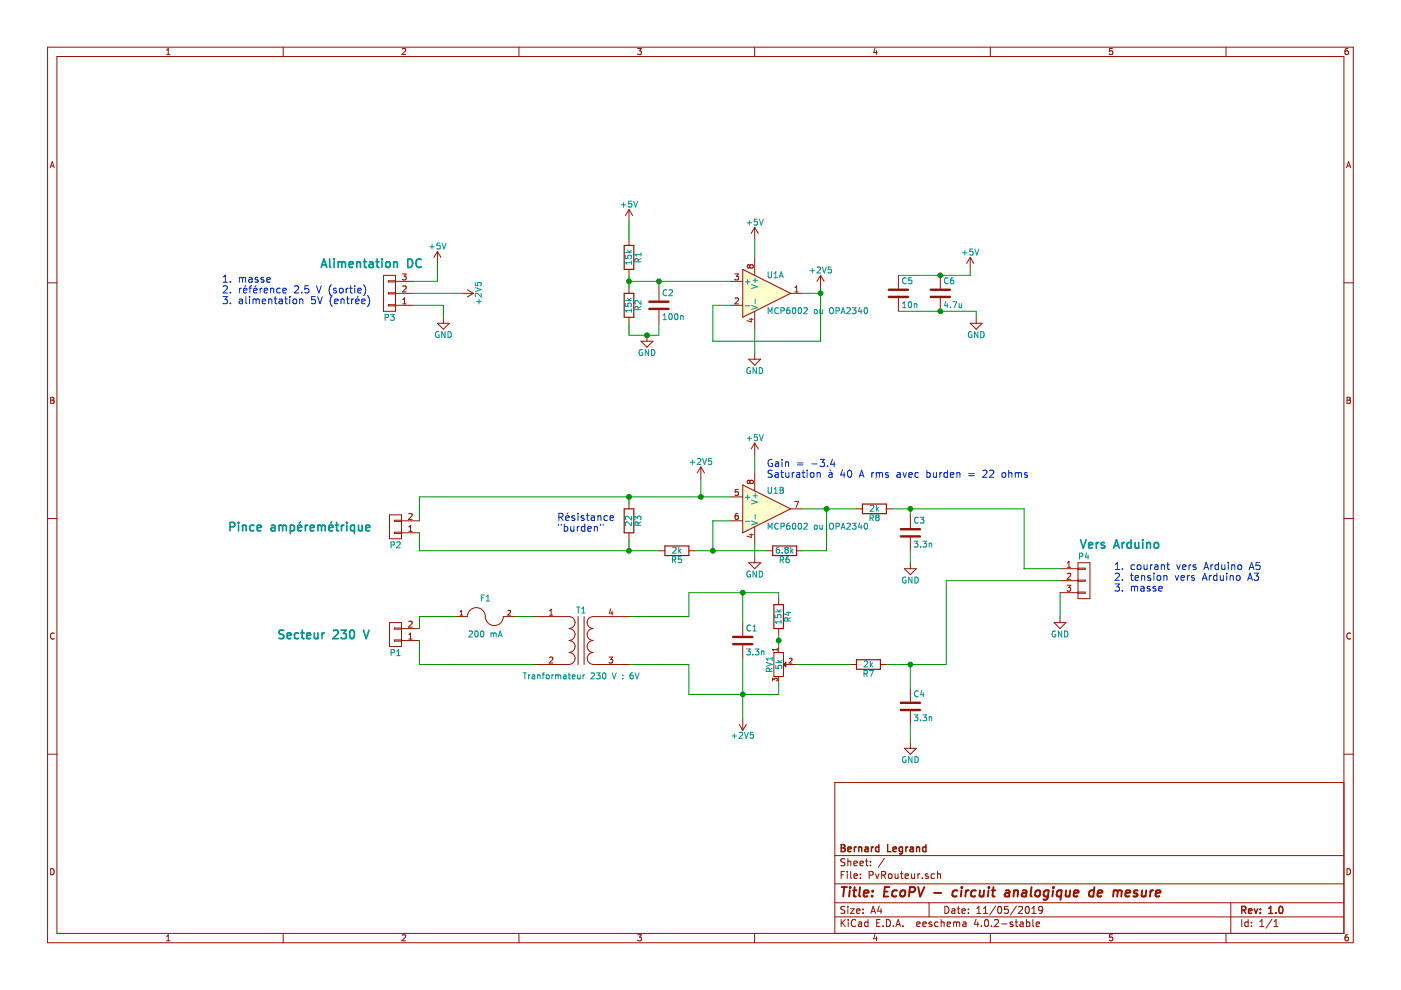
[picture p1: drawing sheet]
<svg xmlns="http://www.w3.org/2000/svg" width="297mm" height="210mm" viewBox="0 0 297 210" stroke-linecap="round" stroke-linejoin="round" font-family="sans-serif">
<path d="M132.3 52h2.1v5.1h-2.1zM132.3 62.2h2.1v5.1h-2.1zM132.3 107.9h2.1v5.1h-2.1zM141 115.8h5.1v2h-5.1zM163.8 115.8h5.1v2h-5.1zM182.9 106.9h5v2h-5zM164.1 128.2h2v5.1h-2zM181.6 139.9h5.1v2h-5.1z" fill="none" stroke="#981200" stroke-width=".25"/>
<g fill="none" stroke="#981200" stroke-width=".21">
<path d="M10.1 10h276.8v189.9h-276.8zM12.1 12h272.8v185.9h-272.8zM35.3 11.6h.8M35.3 10.6l.4-.3v1.3M60 10v2M85.3 10.4l.5-.1 .2 .3-.8 1h.8M110 10v2M135.2 10.3h.8l-.4 .5h.3l.1 .2-.1 .4-.2 .2-.5-.2M160 10v2M185.5 10.2l-.3 .9h.8M185.8 10.7v.9M210 10v2"/>
<path d="M235.9 10.3h-.6l-.1 .6 .6-.1 .1 .5-.2 .3-.5-.2M259.9 10v2M285.8 10.3h-.4l-.2 .3v.7l.2 .3 .4-.2 .1-.4-.1-.2h-.4l-.2 .2M10.6 35.6l.5-1.3 .4 1.3M10.8 35.2h.6M285.5 35.6l.4-1.3 .5 1.3M285.6 35.2h.6M10.1 60h2M81.3 58.4h2.6v7.6h-2.6zM83.9 59.7h3.8M83.9 59.5h-1.6v.3h1.6M85.3 58.1h.8l-.4 .5 .4 .1v.5l-.2 .2-.6-.2"/>
<path d="M92.7 53.3l-.7 1.3M92.7 53.3v2.5M92.7 53.3l.8 1.3M133.4 44.4v2.6M133.4 50.8v1.2M133.4 57.1v1.3M133.4 44.4l-.8 1.3M133.4 44.4l.7 1.3M154.9 59.7h2.6M155.8 58.1h.8l-.5 .5 .4 .1v.5l-.2 .2-.5-.2M157.5 57.1l10.1 5.1-10.1 5.1zM159 56.4l-.3-.3-.3 .3 .1 .4h.2l.3-.2"/>
<path d="M159 56.4l.2-.3 .4 .1 .1 .2v.2l-.2 .2h-.4l-.1-.2M159 56.4v.2M160 48.2l-.7 1.3M160 48.2v2.6M160 54.6v3.8M160 48.2l.8 1.3M174 58.4l-.8 1.3M174 58.4v2.5M174 58.4l.7 1.3M190.5 58.4v2.8M199.4 58.4v2.8M205.7 54.6l-.8 1.2"/>
<path d="M205.7 54.6v2.5M205.7 54.6l.8 1.2M284.9 60h2M83.9 62.2h3.8M83.9 64.7h3.8M83.9 62.1h-1.6v.2h1.6M83.9 64.6h-1.6v.3h1.6M85.4 60.7l.5-.1 .2 .4-.8 .9h.8M85.4 64.4h.7M85.4 63.5l.4-.3v1.2M92.7 68.5h2.6l-1.3 1.3zM94 67.3v1.2"/>
<path d="M97.8 62.2h2.6M99.1 61.4l1.3 .8M100.4 62.2l-1.3 .8M133.4 60.9v1.3M133.4 67.3v1.2M135.9 72.3h2.5l-1.2 1.3zM137.2 71.1v1.2M139.7 60.9v2.8M139.7 65.7v2.8M154.9 64.7h2.6M155.9 63.3l.4-.1 .3 .3-.8 .9h.8M158.7 76.2h2.6l-1.3 1.2z"/>
<path d="M158.8 67.7h.9M159.3 67.5v.8l-.9-.3M160 66v3.8M160 74.9v1.3M167.6 62.2h2.6M168.5 61.9h.8M168.5 61l.4-.4v1.3M190.5 63.2v2.8M199.4 63.2v2.8M205.7 68.5h2.5l-1.2 1.3zM207 67.3v1.2M10.7 84.2h.5l.2 .3-.2 .3 .3 .3-.2 .4h-.6z"/>
<path d="M10.7 84.8h.5M148.6 99l-.8 1.3M148.6 99v2.5M148.6 99l.8 1.3M160 93.9v2.6M160 93.9l-.7 1.3M160 93.9l.8 1.3M285.6 84.2h.4l.3 .3-.3 .3 .3 .3-.2 .4h-.5zM285.6 84.8h.4M10.1 109.9h2M82.6 109.2h2.5v5h-2.5zM85.1 110.4h3.8"/>
<path d="M85.1 110.3h-1.5v.3h1.5M85.1 112.8h-1.5v.3h1.5M85.1 113h3.8M86.7 109l.5-.1 .2 .3-.8 .9h.8M86.7 112.7h.7M86.7 111.7l.3-.3v1.3M133.4 106.6v1.3M133.4 113v1.2M139.7 116.8h1.3M146.1 116.8h1.2M154.9 105.4h2.6M154.9 110.4h2.6"/>
<path d="M156.4 108.9h-.3l-.2 .3v.7l.2 .2 .4-.1-.1-.6-.3-.1-.2 .3M156.5 103.8h-.6v.6h.6v.5l-.2 .1-.4-.1M157.5 102.8l10.1 5.1-10.1 5.1zM158.7 119.3h2.6l-1.3 1.3zM158.8 113.4h.9M159 102.1l-.3-.3-.3 .3 .1 .4h.2l.3-.2M159 102.1v.2M159 102.1l.2-.3 .4 .1 .1 .2v.2l-.2 .2h-.4l-.1-.2M159.3 113.2v.8l-.9-.3M160 100.3v3.8M160 111.7v3.8M160 118v1.3"/>
<path d="M162.6 116.8h1.2M167.6 107.9h2.6M168.5 106.3h.8l-.5 1.3M168.9 116.8h1.3M181.6 107.9h1.3M187.9 107.9h1.3M193 109.2v2.8M193 114v2.8M193 119.3v1.3M226.3 119.4l.4-.4v1.3M228.6 119.3h2.5v7.6h-2.5zM284.9 109.9h2"/>
<path d="M11.5 134.3a.58 .58 0 0 0-.8 .5 .58 .58 0 0 0 .8 .6M82.6 132h2.5v5.1h-2.5zM85.1 133.1h-1.5v.3h1.5M85.1 135.7h-1.5v.2h1.5M85.1 135.8h3.8M85.1 133.3h3.8M86.7 131.8l.5-.1 .2 .4-.8 .9h.8M86.7 134.6l.3-.4v1.3M86.7 135.5h.7M96.6 130.7h2.5a1.9 1.9 0 0 1 1.9-1.9 1.9 1.9 0 0 1 1.9 1.9 1.9 1.9 0 0 0 1.9 1.9 1.9 1.9 0 0 0 1.9-1.9h2.5M97.5 130.4h.6M97.5 129.7l.3-.3v1"/>
<path d="M107.7 129.5l.4-.1 .2 .3-.7 .7h.7M113.1 130.7h7.6a1.27 1.27 0 0 1 1.2 1.3 1.27 1.27 0 0 1-1.2 1.3 1.27 1.27 0 0 1 1.2 1.2 1.27 1.27 0 0 1-1.2 1.3 1.27 1.27 0 0 1 1.2 1.3 1.27 1.27 0 0 1-1.2 1.3 1.26 1.26 0 0 1 1.2 1.2 1.26 1.26 0 0 1-1.2 1.3h-7.6M116.5 139.4l.5-.1 .2 .4-.8 .9h.8M116.5 130.4h.7M116.5 129.5l.4-.3v1.2M122.6 130.7v10.2M123.8 130.7v10.2M124.5 134.5a1.28 1.28 0 0 0 1.2 1.3 1.27 1.27 0 0 0-1.2 1.3M124.5 137.1a1.24 1.24 0 0 0 1.2 1.2M124.5 132a1.28 1.28 0 0 0 1.2 1.3 1.27 1.27 0 0 0-1.2 1.2M125.8 138.4a1.26 1.26 0 0 0-1.3 1.2 1.26 1.26 0 0 0 1.3 1.3M129.1 139.3h.8l-.4 .5 .4 .1v.6l-.2 .1-.6-.1"/>
<path d="M129.5 129.1l-.3 .9h.8M129.8 129.6v.8M133.4 130.7h-7.7a1.27 1.27 0 0 0-1.2 1.3M157.5 132v2.8M157.5 136.8v2.8M164.1 138.4h2v5h-2zM164.8 137.4v.6M164.8 137.7h-1l.3 .3M165.1 126.9v1.3M165.1 133.3v1.2M165.1 137.1v1.3M167.4 139.7l.3-.1 .2 .3-.6 .7h.6"/>
<path d="M191.7 120.6h2.6l-1.3 1.3zM223.5 132h2.5l-1.3 1.3zM224.7 120.6h3.9M224.7 123.1h3.9M224.7 125.7h3.9M224.7 130.7v1.3M226.2 124.1h.8l-.4 .5 .4 .1v.5l-.2 .2-.6-.2M226.3 120.3h.7M226.3 121.6l.5-.1 .2 .4-.8 .9h.8M228.6 125.5h1.5v.3h-1.5M228.6 120.5h1.5v.2h-1.5M228.6 123h1.5v.2h-1.5"/>
<path d="M286.3 134.3a.58 .58 0 0 0-.8 .5 .58 .58 0 0 0 .8 .6M10.1 159.9h2M125.7 140.9h7.7M156.7 153.6l.8 1.3M157.5 152.3v2.6M158.2 153.6l-.7 1.3M163.8 144.4v-.6l.4 .3 .1-.3h.4v.6M165.1 143.4v1.3M166.4 140.9h2.5M180.3 140.9h1.3M186.7 140.9h1.2M191.7 158.7h2.6l-1.3 1.2z"/>
<path d="M193 146v2.8M193 150.8v2.8M193 157.4v1.3M284.9 159.9h2M284.9 165.9h-107.9v32M10.7 184.2a.65 .65 0 0 1 .8 .6 .65 .65 0 0 1-.8 .7zM35.3 198.5l.4-.3v1.3M35.3 199.5h.8M60 197.9v2M85.3 198.3l.5-.1 .2 .3-.8 1h.8M110 197.9v2M135.2 198.2h.8l-.4 .5h.3l.1 .2-.1 .5-.2 .1-.5-.1"/>
<path d="M160 197.9v2M177 194.4h107.9M177 191.4h107.9M177 187.4h107.9M177 181.4h107.9M178.3 185.5h.6M178.3 195v1.5M178.5 195.6l.7 .9M179.1 184.8h-.8v1.5M179.1 192.2h-.6l-.2 .2v.4l.8 .3v.4l-.2 .2-.6-.1M179.1 182.1h-.6l-.2 .2v.3l.8 .4v.4l-.2 .2-.6-.1M179.2 195l-.9 .8"/>
<path d="M179.6 184.8v.1M179.6 185.3v1M179.8 182.1v1.5M179.8 192.2v.1M179.8 192.7v1M179.8 182.7l.2-.1h.3l.1 1M179.8 195v.1M179.8 195.5v1M180.3 192.7h.8l-.8 1h.8M180.3 184.8v1.3l.3 .2M181 183.1l.7-.2v-.3h-.4l-.3 .2 .1 .7h.6M181.1 185.8l.7-.2-.1-.3h-.4l-.2 .2v.7h.6"/>
<path d="M181.4 195.1a.71 .71 0 0 0-1 .5 .71 .71 0 0 0 .7 .9l.3-.2M181.6 193.2l.7-.2v-.2l-.5-.1-.2 .2 .1 .7h.6M182 195.5h.6l.1 1M182.3 183.1l.7-.2v-.3h-.4l-.3 .2 .1 .7h.6M182.4 186.1v.2M182.4 185.3v.2M182.7 195.8l-.7 .3 .2 .4 .5-.1M183 193.5v.2M183 192.8v.1M183.5 182.6h.6M183.7 182.1v1.3l.4 .2M184 195.5h-.4l-.3 .2 .1 .6 .2 .2 .4-.1"/>
<path d="M184 195v1.5M184.3 185.5h.7l.1-.2v-.4l-.2-.1h-.6v1.5M184.6 183.4v.2M184.6 182.6v.2M184.6 193.7l.5-1.5 .5 1.5M184.8 193.2h.7M185.5 198.1l-.3 .9h.8M185.6 185.3l.4 1 .4-1M185.8 198.6v.9M185.9 195.7h.5M186.4 192.1l-.3 1.1h.9M186.6 195h-.7v1.5h.7"/>
<path d="M186.8 192.7v1M186.9 185.5h.7l.2-.2-.1-.4-.2-.1h-.6v1.5M187.2 196.3v.2M187.3 185.5l.5 .8M187.5 182l-1.3 1.9M187.9 195a.76 .76 0 0 1 .9 .7 .76 .76 0 0 1-.9 .8zM188.4 185.4l.2-.1 .5 .1v.6l-.1 .2-.4 .1-.2-.2zM189.4 196.3v.2M189.8 185.3v.9l.4 .1 .2-.2M189.9 196.5l.5-1.5 .5 1.5M190.1 196h.7M190.4 185.3v1"/>
<path d="M190.9 185.3h.6M191.1 184.8v1.3l.4 .2M191.4 196.3v.2M191.9 185.8l.7-.2v-.3h-.5l-.2 .2 .1 .7h.6M193.3 185.3v.9l.4 .1 .2-.2M193.9 185.3v1M194.4 196l.7-.2-.1-.3h-.4l-.2 .2v.7h.6M194.6 185.3v1M195 185.3l-.4 .2M195.6 186.1v.2M195.7 196l.7-.2-.1-.3h-.4l-.2 .2v.7h.6M196.8 185.3h-.4l-.2 .2 .1 .2 .5 .1v.4h-.6"/>
<path d="M197 191.4v3M197.5 195.5h-.3l-.2 .2v.2l.5 .1v.4h-.5M198.1 185.3h-.4l-.3 .2 .1 .6 .2 .2 .4-.1M198.8 185.4l.2-.1h.4v1M198.8 184.8v1.5M198.9 195.5h-.5l-.2 .2v.6l.2 .2 .5-.1M199.5 195.6l.2-.1h.4l.1 1M199.5 195v1.5M200.3 192.2a.76 .76 0 0 1 .9 .7 .76 .76 0 0 1-.9 .8zM200.8 196l.7-.2v-.3h-.5l-.2 .2 .1 .7h.6M201.8 192.8h.6l.1 .9M202.2 195.6l.4-.1 .2 .2"/>
<path d="M202.2 195.5v1M202.5 193l-.8 .3 .3 .4 .5-.1M202.8 195.7l.2-.2h.4l.1 1M202.8 195.7v.8M203 192.7h.5M203.2 192.2v1.3l.3 .2M204 193.2l.7-.2-.1-.2-.4-.1-.2 .2v.7h.6M204.2 195.5h.6v1M204.8 195.8l-.7 .3 .2 .4 .5-.1M205.3 193.5v.2M205.3 192.8v.1M207 194.9l-.4 1.1h.9"/>
<path d="M207.1 193.7h.9M207.1 192.6l.4-.4v1.5M207.3 195.5v1M208.1 196.3v.2M208.5 193.7h.9M208.5 192.6l.5-.4v1.5M208.9 195.1l.2-.1a.8 .8 0 0 1 .5 .7 .8 .8 0 0 1-.5 .8l-.4-.6zM210 197.9v2M210.2 196.3v.2M210.9 195.1l.5-.1 .3 .4-.9 1.1h.9M211.1 192.1l-1.3 1.9M211.7 192.3l.2-.1a.8 .8 0 0 1 .5 .7 .8 .8 0 0 1-.5 .8l-.4-.6z"/>
<path d="M212.4 195.9h1.1M213.7 192.2h-.7l-.1 .7 .8-.1 .1 .2-.1 .5-.2 .2-.6-.2M214.7 195.5h-.3l-.3 .2 .1 .2 .5 .1v.4h-.6M215.2 195.5h.6M215.4 195v1.3l.4 .2M215.5 192.1l-1.3 1.9M215.9 192.3l.6-.1 .3 .4-.9 1.1h.9M216.3 195.5h.6v1M216.9 195.8l-.7 .3 .2 .4 .5-.1M217.5 192.3l.2-.1a.8 .8 0 0 1 .5 .7 .8 .8 0 0 1-.5 .8l-.3-.6zM217.6 195.5h.5l.3 .2-.2 .7h-.6M217.6 195v1.5"/>
<path d="M218.8 193.7h.8M218.8 192.6l.4-.4v1.5M219 195v1.3l.2 .2M219.7 196l.7-.2v-.3h-.5l-.2 .2 .1 .7h.6M221.1 192.8l-.3 .3h-.3l-.3-.3v-.4l.3-.2h.3l.3 .2a1.01 1.01 0 0 1-.5 1.3h-.2M235.9 198.2h-.6l-.1 .6 .6-.1 .1 .5-.2 .3-.5-.1M259.9 197.9v2M260.9 191.4v6.5M263.3 195v1.5M264.6 195.5h-.4l-.3 .2 .1 .6 .2 .2 .4-.1M264.6 195v1.5M265.3 196.3v.2"/>
<path d="M265.3 195.5v.2M267.1 196.5h.9M267.1 195.4l.4-.4v1.5M269.7 194.9l-1.3 1.9M270.1 196.5h.9M270.1 195.4l.4-.4v1.5M285.6 184.2a.65 .65 0 0 1 .7 .6 .65 .65 0 0 1-.7 .7zM285.8 198.2h-.4l-.2 .3v.7l.2 .3 .4-.1 .1-.5-.1-.2h-.4l-.2 .2"/>
</g>
<g fill="none" stroke="#009596" stroke-width=".21">
<path d="M91.1 52.3h1M91.6 51.8v1M93.3 51.5h-.6l-.1 .6h.7v.6l-.2 .1-.5-.1M93.7 51.5l.4 1.3 .5-1.3M100.8 59.9v.6l.5 .1v-.7h.6l.1 .2-.1 .5M131.7 43.4h1M132.2 43v.9M132.6 54.2v.6h.6v-.6h.5l.2 .2-.2 .4M132.6 53.6h1.3M133 53.1l.5 .5M133.9 55.3v.8M133.9 55.7h-1.3l.4 .4"/>
<path d="M133.9 53.1l-.5 .3M133.9 42.6h-.6v.6h.6v.6l-.2 .1-.4-.1M134.3 42.6l.5 1.3 .4-1.3M135.3 55.5l-.1-.6h-.5l-.1 .6h1.3M135.9 54.8l-.6 .4M135.9 53.6v.7M135.9 53.9h-1.3l.4 .4M158 59.8h1M158.4 47.2h1M158.5 59.3v.9M158.9 46.8v.9M159.6 59.4h1"/>
<path d="M160.1 58.9v1M160.6 46.5h-.6l-.1 .5h.7v.6l-.2 .1-.5-.1M161 46.5l.4 1.2 .4-1.2M162.9 57.6v1l.2 .3h.2l.3-.3v-1M164.1 58l.4-.4v1.3M164.1 58.9h.7M165.2 58.9l.4-1.3 .5 1.3M165.3 58.5h.6M171.7 57.4h1M172.2 56.9v1M173.3 56.7l.4-.1 .3 .4-.8 .9h.8M174.4 56.6l.4 1.3 .4-1.3"/>
<path d="M176.2 56.6h-.6v.6h.6v.6l-.1 .1-.5-.1M192.1 59a.56 .56 0 0 0-.7 .5 .56 .56 0 0 0 .7 .5M193.3 58.9h-.6l-.1 .6h.7v.5l-.2 .2-.5-.2M201 59a.56 .56 0 0 0-.8 .5 .56 .56 0 0 0 .8 .5M202.1 58.9h-.4l-.1 .3-.1 .7 .2 .3 .5-.2-.1-.6h-.4l-.2 .2M204.1 53.6h.9M204.6 53.1v1M206.3 52.8h-.6l-.1 .6h.7v.5l-.2 .2-.5-.2M206.7 52.8l.4 1.3 .4-1.3M81.6 67.3l.7-.1v-.4l-.7-.1v1.2M82.8 66.7h.8l-.5 .4 .4 .1v.6l-.2 .1-.5-.1M93 70.4a.59 .59 0 0 0-.7 .5 .59 .59 0 0 0 .7 .6l.1-.5h-.2"/>
<path d="M94.4 70.3v1.3l-.7-1.3v1.3M95 70.3a.64 .64 0 0 1 .7 .7 .64 .64 0 0 1-.7 .6zM100.8 61l1.2 .4-1.2 .4M101.1 63.9h.9M101.6 63.5v.9M102 62.2v.8l-.9-.8-.3 .2 .1 .5M132.6 64.3v.6l.6 .1v-.7h.5l.2 .2-.2 .5M132.6 63.7h1.3M133 63.2l.5 .5M133.9 65.5v.7M133.9 65.9h-1.3l.4 .3M133.9 63.2l-.5 .4"/>
<path d="M135.3 65.7l-.1-.6-.5-.1-.1 .7h1.3M135.9 63.7v.8l-.9-.8-.4 .3 .1 .5M135.9 65l-.6 .4M136.2 74.2a.59 .59 0 0 0-.7 .5 .59 .59 0 0 0 .7 .6l.1-.5h-.3M137.5 74.1v1.3l-.7-1.3v1.3M138.1 74.1a.64 .64 0 0 1 .8 .7 .64 .64 0 0 1-.8 .6zM140.6 67.8h.7M140.6 66.9l.3-.4v1.3M141.4 61.5a.56 .56 0 0 0-.8 .6 .56 .56 0 0 0 .8 .5M141.9 61.5l.4-.1 .3 .4-.8 .9h.8M141.9 66.6l.2-.1a.67 .67 0 0 1 .4 .6 .67 .67 0 0 1-.4 .7l-.3-.5zM143.1 66.6l.2-.1a.67 .67 0 0 1 .5 .6 .67 .67 0 0 1-.5 .7l-.3-.5z"/>
<path d="M144.3 66.9v.9M144.3 67l.2-.1 .3 .1v.8M158 64.8h1M159 78a.59 .59 0 0 0-.7 .6 .59 .59 0 0 0 .7 .5l.1-.5h-.2M159.3 64.8l1.3 .4-1.3 .4M159.3 60.3l1.3 .5-1.3 .4M160.1 63.4v1M160.4 77.9v1.3l-.7-1.3v1.3M161 77.9a.64 .64 0 0 1 .7 .7 .64 .64 0 0 1-.7 .6zM162.9 66.5v-1.3l.4 .9 .4-.9v1.3M165 65.3a.56 .56 0 0 0-.8 .6 .56 .56 0 0 0 .8 .5M165.6 65.9l.6-.1v-.5l-.6-.1v1.3"/>
<path d="M167.4 65.2l-.4 .1-.2 .2v.8l.2 .2 .5-.1-.1-.6-.4-.1-.2 .3M168.1 65.3l.2-.1a.67 .67 0 0 1 .4 .7 .67 .67 0 0 1-.4 .6l-.3-.5zM169.3 65.3l.2-.1a.67 .67 0 0 1 .5 .7 .67 .67 0 0 1-.5 .6l-.3-.5zM170.4 65.3l.5-.1 .3 .4-.8 .9h.8M172.7 65.7l.3-.1 .3 .3v.4l-.3 .2-.4-.2zM173.8 65.6l.1 .8 .3 .1 .2-.1M174.4 65.6v.9M175.9 65.4l.3-.2 .3 .1 .2 .8a.42 .42 0 0 1-.2 .4 .42 .42 0 0 1-.4-.1l-.2-.3zM177.3 65.9l.6-.1v-.5l-.6-.1v1.3M178.3 66.5l.4-1.3 .5 1.3M178.5 66.1h.6M179.6 65.3l.4-.1 .3 .4-.8 .9h.8"/>
<path d="M180.7 65.2h.8l-.4 .5 .3 .1v.6l-.1 .1-.6-.1M182.3 65.2l-.3 .9h.8M182.6 65.6v.9M183.3 65.3l.2-.1a.67 .67 0 0 1 .4 .7 .67 .67 0 0 1-.4 .6l-.3-.5zM191.4 65.2h.7M191.4 64.3l.3-.3v1.2M192.7 64.1l.2-.1a.67 .67 0 0 1 .4 .6 .67 .67 0 0 1-.4 .6l-.3-.4zM193.9 64.4v.8M193.9 64.5l.1-.1 .3 .1 .1 .7M200.5 63.9l-.2 .9h.7M200.8 64.4v.8M201.5 65.1v.1"/>
<path d="M202 64h.8l-.5 1.2M203.3 64.4l.1 .8h.3l.2-.1M203.9 64.4v.8M206 70.4a.59 .59 0 0 0-.7 .5 .59 .59 0 0 0 .7 .6l.1-.5h-.3M207.3 70.3v1.3l-.7-1.3v1.3M207.9 70.3a.64 .64 0 0 1 .8 .7 .64 .64 0 0 1-.8 .6zM146.4 98h.9M146.8 97.5v1M147.9 97.3l.5-.1 .2 .4-.8 .9h.8M149 97.2l.4 1.3 .4-1.3M150.9 97.2h-.7v.6h.7v.6l-.2 .1-.5-.1M158.4 92.9h1"/>
<path d="M158.9 92.5v.9M160.6 92.1h-.6l-.1 .6h.7v.6l-.2 .1-.5-.1M161 92.1l.4 1.3 .4-1.3M82.9 115.6l.6-.1 .1-.5-.7-.1v1.3M84.1 115l.5-.1 .2 .4-.7 .9h.7M133.9 109.5v.7l-.9-.7-.4 .2 .1 .5M133.9 110.7v.8l-.9-.8-.4 .2 .1 .5M134.6 110.2v-.8l.5 .5 .1-.4h.6l.1 .2-.1 .5M135.3 111.4l-.1-.6-.5-.1-.1 .7h1.3M135.9 110.7l-.6 .4M142.6 118.7l.6-.1v-.5l-.6-.1v1.3M142.7 116.1l.4-.1 .3 .4-.8 .9h.8"/>
<path d="M142.9 118.7l.4 .6M143.9 116v1.3M144 116.8l.4 .5M144.4 116.4l-.5 .5M144.5 118h-.7v.6h.7v.6l-.2 .1-.5-.1M158 105.5h1M158 110.5h1M158.5 105v.9M159.3 110.5l1.3 .4-1.3 .4M159.3 106l1.3 .5-1.3 .4M159.6 105.1h1M160.1 104.6v1"/>
<path d="M160.1 109.1v.9M162.9 103.3v1l.2 .3h.2l.3-.3v-1M162.9 112.2v-1.3l.4 .9 .4-.9v1.3M164.1 103.7l.4-.4v1.3M164.1 104.6h.7M165 111a.56 .56 0 0 0-.8 .6 .56 .56 0 0 0 .8 .5M165.2 116l-.4 .1-.2 .2v.7l.2 .3 .4-.1v-.7h-.4l-.2 .2M165.4 103.3h.4l.3 .2-.3 .4 .3 .1v.3l-.2 .3h-.5zM165.4 103.9h.4M165.4 118.7l.6-.1 .1-.5-.7-.1v1.3M165.6 111.6l.6-.1v-.5l-.6-.1v1.3M165.7 118.7l.4 .6"/>
<path d="M165.9 117.2v.1M166.6 116.5l-.2-.2 .2-.3 .5 .1v.2l-.2 .2M166.6 116.5l-.2 .3 .1 .4 .1 .1h.3l.2-.3v-.3l-.2-.2M166.6 116.5h.3M167.2 118l-.3 .1-.2 .2-.1 .8 .3 .2 .4-.1-.1-.6-.3-.1-.3 .3M167.4 110.9l-.4 .1-.2 .2v.8l.2 .2 .5-.1-.1-.6-.4-.1-.2 .2M167.7 116v1.3M167.8 116.8l.4 .5M168.1 111l.2-.1a.67 .67 0 0 1 .4 .7 .67 .67 0 0 1-.4 .6l-.3-.5zM168.2 116.4l-.5 .5M169.3 111l.2-.1a.67 .67 0 0 1 .5 .7 .67 .67 0 0 1-.5 .6l-.3-.5zM170.4 111l.5-.1 .3 .4-.8 .9h.8"/>
<path d="M172.7 111.5l.3-.2 .3 .3v.4l-.3 .2-.3-.1zM173.8 111.3l.1 .8 .3 .1 .2-.1M174.4 111.3v.9M175.9 111.1l.3-.2 .3 .1 .2 .8a.42 .42 0 0 1-.2 .4 .42 .42 0 0 1-.4-.1l-.2-.3zM177.3 111.6l.6-.1v-.5l-.6-.1v1.3M178.3 112.2l.4-1.3 .5 1.3M178.5 111.8h.6M179.6 111l.4-.1 .3 .4-.8 .9h.8M180.7 110.9h.8l-.4 .5 .3 .1v.6l-.1 .1-.6-.1M182.3 110.9l-.3 .9h.8M182.6 111.3v.9M183.3 111l.2-.1a.67 .67 0 0 1 .4 .7 .67 .67 0 0 1-.4 .6l-.3-.5z"/>
<path d="M184.5 109.8l.6-.1v-.4l-.6-.1v1.2M184.5 107.2l.5-.1 .2 .4-.7 .9h.7M184.8 109.8l.4 .6M185.8 107.1v1.3M185.9 109.7l-.2 .2v.4l.2 .1h.3l.2-.2-.1-.4-.1-.1M185.9 109.7l-.2-.2 .2-.3 .4 .1 .1 .2-.2 .2M185.9 109.7h.3M185.9 107.9l.4 .5M186.3 107.5l-.5 .5M193.8 114.7h.8l-.4 .5 .4 .1v.6l-.2 .1-.6-.1M194.7 109.8a.56 .56 0 0 0-.8 .5 .56 .56 0 0 0 .8 .5M195.1 109.7h.8l-.4 .4 .3 .1v.6l-.1 .1-.6-.1"/>
<path d="M195.2 115.9v.1M195.7 114.7h.7l-.4 .5 .4 .1v.6l-.2 .1-.5-.1M197 115.1v.9M197 115.3l.2-.2 .3 .1v.8M228.9 117.9h.6v-.5l-.6-.1v1.3M230.4 117.2l-.3 .9h.8M230.7 117.7v.9M82.9 138.4l.6-.1 .1-.5-.7-.1v1.3M84.1 139h.7M84.1 138.1l.4-.4v1.3M99.4 133.9l.5-.1 .3 .3-.8 1h.8M100.8 133.9l.1-.1a.67 .67 0 0 1 .5 .6 .67 .67 0 0 1-.5 .7l-.2-.5z"/>
<path d="M102 133.9l.2-.1a.67 .67 0 0 1 .4 .6 .67 .67 0 0 1-.4 .7l-.3-.5zM102.1 126.8h.4M102.7 126.2h-.6v1.2M103.1 127.4h.7M103.1 126.5l.4-.3v1.2M104.1 134.3l.4-.1 .1 .2M104.1 134.2v.9M104.6 134.4l.2-.2 .3 .1 .1 .8M104.6 134.4v.7M105.6 135.1l.4-1.3 .5 1.3M105.8 134.7h.5M122.2 128.7h.8"/>
<path d="M122.6 128.7v1.3M123.3 130h.7M123.3 129.1l.4-.4v1.3M158.3 137.6h.8l-.5 .5 .4 .1v.5l-.2 .2-.5-.2M159 121.1a.59 .59 0 0 0-.7 .6 .59 .59 0 0 0 .7 .6l.1-.5h-.2M159.1 132.6a.56 .56 0 0 0-.7 .5 .56 .56 0 0 0 .7 .6M159.6 138.7v.2M159.6 133.8h.7M159.6 132.9l.4-.4v1.3M160.1 137.6h.8l-.4 .5 .4 .1v.5l-.2 .2-.6-.2M160.4 121.1v1.3l-.7-1.3v1.3M161 121.1a.64 .64 0 0 1 .7 .6 .64 .64 0 0 1-.7 .7z"/>
<path d="M161.5 138v.9M161.5 138.1l.1-.1 .3 .1 .1 .8M163.7 139.3v.8M163.7 139.7h-1.2l.3 .4M164.3 130.3v.6l.6 .1v-.7h.6l.1 .2-.1 .5M164.3 129.7h1.3M164.7 129.2l.5 .5M165.6 131.5v.7M165.6 131.9h-1.3l.4 .3M165.6 129.2l-.5 .4M166.8 129.9h.8M167 131.7l-.1-.6-.4-.1-.1 .7h1.2"/>
<path d="M167.2 129.7v.8l-.9-.3M167.6 131l-.6 .4M192.1 122.4a.59 .59 0 0 0-.8 .6 .59 .59 0 0 0 .8 .6v-.5h-.2M193.4 122.4v1.2l-.7-1.2v1.2M194 122.4a.64 .64 0 0 1 .7 .6 .64 .64 0 0 1-.7 .6zM223.8 133.8a.59 .59 0 0 0-.7 .6 .59 .59 0 0 0 .7 .6v-.5h-.2M225.1 133.8v1.3l-.7-1.3v1.3M225.7 133.8a.64 .64 0 0 1 .7 .6 .64 .64 0 0 1-.7 .7zM110.9 142.7h.7M111.3 142.7v1.2M112.1 143.1v.8M112.4 143.1l-.3 .2"/>
<path d="M112.8 143.1h.5l.1 .8M113.4 143.4l-.6 .2 .2 .3h.4M114 143.2l.2-.1h.3v.8M114 143.1v.8M115 143.1h.4M115.4 142.7l-.3 .1v1.1M115.9 143.2l.1-.1 .4 .1 .1 .5-.1 .2h-.4l-.1-.1zM117 143.1v.8M117.4 143.1l-.4 .2M117.8 143.2l.4-.1 .1 .2M117.8 143.1v.8M118.3 143.3l.2-.2h.3l.1 .8"/>
<path d="M118.3 143.3v.6M119.5 143.1h.5v.8M120 143.4l-.6 .2 .2 .3h.4M120.5 143.1h.4M120.6 142.7v1l.3 .2M121.3 143.5l.6-.1v-.3h-.4l-.2 .2 .1 .6h.5M122.5 143.1v.8h.3l.2-.1M123 143.1v.8M123.6 143.1v.8M124 143.1l-.4 .2M125.3 142.8l.5-.1 .2 .3-.8 .9h.8M126.5 142.7h.7l-.4 .4 .4 .2v.5l-.2 .1-.5-.1"/>
<path d="M127.9 142.8l.1-.1a.67 .67 0 0 1 .5 .6 .67 .67 0 0 1-.5 .6l-.3-.4zM129.8 142.7l.4 1.2 .4-1.2M132 143.8v.1M132 143.1v.2M134.1 142.7h-.3l-.2 .3v.7l.2 .2 .4-.1-.1-.6-.3-.1-.2 .3M134.7 142.7l.4 1.2 .4-1.2M155.2 156h1M155.7 155.6v.9M156.7 155.4l.5-.1 .3 .3-.8 .9h.8M157.8 155.3l.4 1.2 .5-1.2M159.7 155.3h-.6l-.1 .5h.7v.6l-.2 .1-.5-.1M162.5 140.4l1.2 .5-1.2 .4"/>
<path d="M163.1 142.4l-.1-.6-.4-.1-.1 .7h1.2M163.7 141.7l-.6 .4M164.5 141.1v.6l.6 .1v-.7h.5l.2 .2-.2 .5M164.5 140.5h1.3M164.9 140l.5 .5M165.8 140l-.5 .4M183.2 142.8l.6-.1 .1-.4-.7-.1v1.2M183.3 140.2l.4-.1 .3 .4-.8 .9h.8M183.5 142.8l.4 .6M184.3 142.2h.9l-.6 1.2M184.5 140.1v1.3M184.7 140.9l.3 .5"/>
<path d="M185 140.5l-.5 .5M193.8 151.6h.8l-.4 .4 .4 .1v.6l-.2 .1-.6-.1M194.7 146.6a.56 .56 0 0 0-.8 .5 .56 .56 0 0 0 .8 .5M195.2 152.7v.1M195.5 146.4l-.3 .9h.7M195.7 151.6h.7l-.4 .4 .4 .1v.6l-.2 .1-.5-.1M195.8 146.9v.8M197 152v.8M197 152.1l.2-.1h.3v.8M192.1 160.5a.59 .59 0 0 0-.8 .6 .59 .59 0 0 0 .8 .5v-.5h-.2M193.4 160.4v1.3l-.7-1.3v1.3M194 160.4a.64 .64 0 0 1 .7 .7 .64 .64 0 0 1-.7 .6z"/>
</g>
<path d="M137.7 65.5h4M137.7 64h4M188.4 63h4.1M188.4 61.4h4.1M197.3 63h4.1M197.3 61.4h4.1M191 113.7h4M191 112.2h4M155.4 136.6h4.1M155.4 135.1h4.1M191 150.5h4M191 149h4" fill="none" stroke="#981200" stroke-width=".51"/>
<path d="M166.6 140.4v1l-.5-.5z" fill="#981200" stroke="#981200" stroke-width=".21"/>
<g fill="#fffecd" stroke="#fffecd" stroke-width=".21">
<path d="M157.5 57.1l10.1 5.1-10.1 5.1z"/>
<path d="M157.5 102.8l10.1 5.1-10.1 5.1z"/>
</g>
<g fill="none" stroke="#0327cd" stroke-width=".21">
<path d="M47.3 59.8h.9M47.3 58.7l.5-.4v1.5M48.9 59.7v.1M50.8 58.8v1M50.8 59v-.1a.36 .36 0 0 1 .6 .1M51.4 59a.35 .35 0 0 1 .3-.2 .35 .35 0 0 1 .4 .2v.8M51.4 59v.8M52.8 58.9h.6v.9M53.4 59.2l-.6 .1a.3 .3 0 0 0 .1 .5h.5M54.7 58.9l-.4-.1-.2 .2 .1 .3 .5 .1v.4h-.6M55.9 58.9l-.3-.1-.3 .2 .1 .3 .5 .1v.4h-.6M56.6 59.3l.7-.1-.1-.3-.4-.1-.2 .2v.8h.6"/>
<path d="M47.3 62.9h.9l-.5 .6 .5 .2-.1 .6-.2 .1-.6-.1M47.3 60.7l.6-.1 .3 .4-.9 1.1h.9M48.9 62v.1M48.9 64.3v.1M50.8 61.1v1M50.8 63.5h.5l.1 .9M51.2 61.1l-.4 .3M51.4 63.7l-.6 .2a.3 .3 0 0 0 .1 .5l.5-.1M51.6 61.6l.8-.1-.1-.3-.5-.1-.2 .2 .1 .7h.6M52.1 60.5l-.2 .2M52.1 62.9v1.3l.3 .2M52.8 61.1h.6"/>
<path d="M52.9 62.9v.1M52.9 63.4v1M53.4 60.6l-.4 .2v1.3M53.6 63.5h.1a.36 .36 0 0 1 .6 .1M53.6 63.4v1M53.8 61.6l.7-.1-.1-.3-.4-.1-.2 .2 .1 .7h.5M54.3 60.5l-.2 .2M54.3 63.6a.35 .35 0 0 1 .3-.2 .35 .35 0 0 1 .4 .2v.8M54.3 63.6v.8M55.1 61.1v1M55.6 61.1l-.5 .3M55.6 63.9l.7-.2v-.2l-.5-.1-.2 .2 .1 .7h.6"/>
<path d="M56 61.6l.7-.1v-.3l-.5-.1-.2 .2 .1 .7h.6M57 63.5h.1a.36 .36 0 0 1 .5 .1v.8M57 63.4v1M57.4 61.3l.1-.1a.36 .36 0 0 1 .5 .1v.8M57.4 61.1v1M58.1 63.4h.6M58.3 62.9v1.3l.4 .2M59.2 63.5h.6l.1 .9M59.4 61.2l-.4-.1-.3 .3 .1 .6h.6M59.9 63.7l-.7 .2a.3 .3 0 0 0 .2 .5l.5-.1M60 61.6l.7-.1-.1-.3-.4-.1-.2 .2v.7h.6M60.4 63.4h.6"/>
<path d="M60.6 62.9v1.3l.4 .2M61.4 62.9v.1M61.4 63.4v1M62.2 63.5l.2-.1 .4 .1 .1 .6-.1 .2-.4 .1-.2-.1zM62.4 60.7l.6-.1 .3 .4-.9 1.1h.9M63.5 63.5h.1a.36 .36 0 0 1 .6 .1v.8M63.5 63.4v1M64 62v.1M65.4 60.6h-.7l-.1 .7 .2-.1 .6 .1 .1 .5-.3 .3-.6-.1M66.8 62.9h-.7l-.1 .7 .2-.1h.5l.2 .6-.3 .3-.6-.1M67.1 60.6l.5 1.5 .5-1.5M67.3 62.9l.5 1.5 .5-1.5"/>
<path d="M70.2 60.4a1.74 1.74 0 0 0 0 2.3M70.4 62.7a1.74 1.74 0 0 0 0 2.3M70.9 63.9l.8-.2-.1-.2-.4-.1-.3 .2 .1 .7h.6M71.3 61.2l-.4-.1-.2 .2 .1 .2 .5 .2v.3h-.6M72 61.3l.3-.2 .4 .2 .1 .5-.2 .2-.3 .1-.3-.1zM72.3 63.5h.1a.36 .36 0 0 1 .6 .1v.8M72.3 63.4v1M73.4 61.1v1M73.5 63.4h.6M73.7 62.9v1.3l.4 .2M73.8 61.1l-.4 .3M74.1 61.1h.6"/>
<path d="M74.3 60.6v1.3l.4 .2M74.5 63.4v1M75 63.4l-.5 .3M75.2 60.6v.1M75.2 61.1v1M75.4 63.9l.7-.2v-.2l-.5-.1-.2 .2 .1 .7h.6M75.9 61.6l.7-.1-.1-.3-.4-.1-.2 .2v.7h.6M75.9 62.8l-.2 .2M76.7 63.9l.7-.2v-.2l-.5-.1-.2 .2 .1 .7h.6M77.1 60.4a1.74 1.74 0 0 1 0 2.3M77.9 62.7a1.74 1.74 0 0 1 0 2.3M163.7 97.5a.71 .71 0 0 0-.9 .7 .71 .71 0 0 0 .9 .7l.1-.6h-.3"/>
<path d="M163.7 99.8l-.6-.1-.2 .1v.5l.7 .3 .1 .3-.3 .3-.6-.1M164.4 98h.6l.1 .9M165.1 98.3l-.7 .1a.3 .3 0 0 0 .2 .5h.5M165.7 99.7v1.3l.4 .2M165.8 97.4v.2M165.8 97.9v1M166.5 98.1l.1-.1a.36 .36 0 0 1 .6 .1v.8M166.5 97.9v1M169.1 98.1h1.1M169.1 98.6h1.1M170.3 99.7v1.3l.4 .2M171.1 99.7v.1"/>
<path d="M172.1 98.3h1.2M173.9 97.4h.9l-.5 .6 .5 .3-.1 .5-.2 .1-.6-.1M175.4 98.8v.1M175.9 99.6l.3 .2M176.5 97.3l-.4 1.1h1M176.8 97.9v1M178.6 99.6l-.4 1.1h1M179.9 99.8l.2-.1a.81 .81 0 0 1 .5 .8 .81 .81 0 0 1-.5 .7 .98 .98 0 0 1-.2-1.4zM196.5 99.7v1.5M200.9 99.7v1.5M208.4 99.8l.6-.1 .3 .4-1 1.1h1M209.8 99.8l.6-.1 .3 .4-.9 1.1h.9"/>
<path d="M213.9 99.7v1.5M118.4 111.1v.3M118.5 109.6h.7l.2-.3-.1-.3-.2-.2h-.6v1.6M118.9 109.6l.5 .8M119 111.1v.3M119.7 111.1v1.5M119.7 111.7l.4-.1 .3 .3-.2 .7h-.5M119.9 109.8l.8-.1-.1-.3-.4-.1-.3 .3 .1 .7h.6M120.4 108.8l-.2 .2M121 111.6l.1 1h.4l.2-.1M121.7 111.6v1M121.8 109.4l-.3-.1-.3 .3 .1 .2 .5 .1v.4h-.6"/>
<path d="M122.4 111.6v1M122.5 108.8v.2M122.5 109.3v1.1M122.8 111.6l-.4 .3M123.8 109.4l-.4-.1-.2 .3 .1 .2 .5 .1v.4h-.6M124 111.7l-.4-.1-.3 .3 .1 .7h.6M124 111.1v1.5M124.3 109.3h.6M124.5 108.8v1.3l.4 .3M124.6 112.1l.8-.1-.1-.3-.4-.1-.3 .2 .1 .8h.6M125.4 109.4h.6v1M126 111.8l.1-.1a.36 .36 0 0 1 .6 .1v.8"/>
<path d="M126 111.6v1M126 109.7l-.6 .1a.3 .3 0 0 0 .1 .6l.5-.1M126.8 109.5v-.1a.36 .36 0 0 1 .6 .2v.8M126.8 109.3v1.1M127.3 111.1v.3M127.9 111.1v.3M128.8 109.4l-.4-.1-.3 .3 .1 .7h.6M129.3 109.8l.8-.1-.1-.3-.4-.1-.3 .3 .1 .7h.6M164.4 100.3h.5l.1 .9M165 100.6l-.6 .1a.3 .3 0 0 0 .1 .5l.5-.1M165.5 100.2h.6M166.6 100.2l.1 .9 .3 .1 .2-.1"/>
<path d="M167.2 100.2v1M168 100.2v1M168.4 100.2l-.4 .3M168.9 100.3h.6l.1 .9M169.6 100.6l-.7 .1a.3 .3 0 0 0 .2 .5l.5-.1M170.1 100.2h.6M171.1 100.2v1M171.9 100.3l.2-.1 .4 .1 .1 .6-.1 .2-.4 .1-.2-.1zM173.2 100.3h.1a.36 .36 0 0 1 .6 .1v.8M173.2 100.2v1M175.8 100.3h.6v.9M176.4 100.6l-.6 .1a.3 .3 0 0 0 .1 .5l.5-.1"/>
<path d="M179 100.2v1M182.2 101.2l.5-1.5 .5 1.5M182.3 100.8h.7M184.8 100.2v1M185.3 100.2l-.5 .3M185.8 100.3h.1a.36 .36 0 0 1 .5 .1M185.8 100.2v1M186.4 100.4a.35 .35 0 0 1 .4-.2 .35 .35 0 0 1 .3 .2v.8M186.4 100.4v.8M188.3 100.3l-.3-.1-.3 .2 .1 .2 .5 .2v.3h-.6M190.2 100.3h.6l.1 .9M190.9 100.6l-.7 .1a.3 .3 0 0 0 .2 .5l.5-.1"/>
<path d="M191.5 100.2l.3 1 .4-1M192.7 100.7l.7-.1-.1-.3-.4-.1-.2 .2 .1 .7h.5M194.7 100.3l-.4-.1-.3 .3 .1 .6h.6M196.5 100.3l.5-.1 .3 .3-.2 .6h-.6M197.9 100.2l.1 .9 .3 .1 .2-.1M198.5 100.2v1M199.3 100.2v1M199.7 100.2l-.4 .3M200.9 100.3l-.5-.1-.3 .3 .2 .6h.6M201.5 100.7l.7-.1v-.3l-.5-.1-.2 .2 .1 .7h.6M202.9 100.3a.36 .36 0 0 1 .6 .1v.8M202.9 100.2v1"/>
<path d="M205.4 100.4h1.2M205.4 100.9h1.2M212.5 100.3l.2-.1 .5 .1v.6l-.1 .2-.4 .1-.2-.1zM213.9 100.3h.1a.36 .36 0 0 1 .5 .1v.8M215.3 100.3a.36 .36 0 0 1 .6 .1M215.3 100.2v1M215.9 100.4a.35 .35 0 0 1 .3-.2 .35 .35 0 0 1 .4 .2v.8M215.9 100.4v.8M217.8 100.3l-.4-.1-.2 .2 .1 .2 .5 .2v.3h-.6M236.5 119.7l.4-.5v1.6M240.5 119.8l-.4-.1-.3 .3 .2 .7h.5M241.2 119.9l.2-.2 .4 .2 .1 .6-.1 .2-.4 .1-.2-.2z"/>
<path d="M242.5 119.7l.1 1 .4 .1 .2-.2M243.2 119.7v1.1M243.9 119.7v1.1M244.3 119.7l-.4 .3M244.9 119.8h.5l.1 1M246.2 119.9l.1-.1a.36 .36 0 0 1 .6 .2v.8M246.2 119.7v1.1M247.4 119.7h.6M247.6 119.2v1.4l.4 .2M249.5 119.7l.4 1.1 .3-1.1M252.1 119.7v1.1M252.5 119.7l-.4 .3"/>
<path d="M253.5 119.8l-.3-.1-.2 .3v.2l.5 .1v.4h-.5M256.7 119.7v1.1M257.2 119.7l-.5 .3M258.3 119.8l-.4-.1-.3 .3 .1 .7h.6M258.3 119.2v1.6M259 119.7l.1 1 .4 .1 .2-.2M259.7 119.7v1.1M260.4 119.2v.2M260.4 119.7v1.1M261.2 119.9v-.1a.36 .36 0 0 1 .6 .2v.8M261.2 119.7v1.1M262.6 119.8l.4-.1 .3 .3v.5l-.3 .3-.6-.3z"/>
<path d="M267.1 119.2h-.7l-.1 .8 .2-.2 .5 .1 .2 .6-.3 .3-.6-.2M236.4 123.8h.9l-.5 .6 .5 .3v.5l-.3 .1-.6-.1M236.5 120.8h.8M236.5 121.7l.5-.2 .3 .5-.9 1h.9M238 120.6v.2M238 122.9v.1M238 125.2v.1M239.7 122h.6M239.9 121.5v1.3l.4 .2M239.9 124.3v1M239.9 124.5l.1-.1a.36 .36 0 0 1 .5 .1M240.5 124.5a.35 .35 0 0 1 .4-.2 .35 .35 0 0 1 .3 .2v.8"/>
<path d="M240.5 124.5v.8M240.7 122.5l.7-.1-.1-.3-.4-.1-.2 .3v.7h.6M241.9 124.4h.6l.1 .9M242 122.2l.1-.1a.36 .36 0 0 1 .6 .2v.7M242 122v1M242.6 124.7l-.7 .1a.3 .3 0 0 0 .2 .5h.5M243.8 124.4l-.4-.1-.2 .2 .1 .2 .5 .2v.4h-.6M243.9 122.1l-.3-.1-.3 .3 .1 .2 .5 .1v.4h-.6M244.7 121.5v.2M244.7 122v1M245 124.4l-.3-.1-.3 .2 .1 .2 .5 .2v.4h-.6M245.4 122.2l.2-.2 .4 .2 .1 .6-.1 .2h-.4l-.2-.1z"/>
<path d="M245.5 120.1l-.6 .2a.3 .3 0 0 0 .1 .5l.5-.1M245.7 124.8l.7-.1v-.3l-.5-.1-.2 .2 .1 .8h.6M246.8 122.2v-.1a.36 .36 0 0 1 .6 .2v.7M246.8 122v1M249.2 122l.3 1 .4-1M250.4 122.5l.7-.1-.1-.3-.4-.1-.2 .3 .1 .7h.5M250.7 120.3l.8-.2-.1-.3-.5-.1-.2 .3 .1 .7h.6M251.8 122v1M252.2 122l-.4 .3M253.2 122.1l-.4-.1-.2 .3 .1 .2 .5 .1v.4h-.6M254.9 123l.5-1.5 .5 1.5M255 122.6h.8"/>
<path d="M255.2 120.8l.5-1.6 .6 1.6M255.4 120.3h.7M256.4 122v1M256.8 122l-.4 .3M258 122.1l-.4-.1-.3 .3 .1 .7h.6M258 121.5v1.5M258.7 122l.1 1h.3l.3-.1M259.4 122v1M260.1 121.5v.2M260.1 122v1M260.8 122.2l.1-.1a.36 .36 0 0 1 .6 .2v.7M260.8 122v1"/>
<path d="M262.2 122.2l.2-.2 .5 .2v.6l-.1 .2h-.4l-.2-.1zM264.5 123l.5-1.5 .5 1.5M264.7 122.6h.7M264.9 120.8l.5-1.6 .5 1.6M265 120.3h.7M265.9 121.5h.9l-.5 .6 .5 .3v.5l-.3 .1-.6-.1"/>
</g>
<g fill="none" stroke="#009596" stroke-width=".36">
<path d="M68.1 56.7l.6-1.8 .6 1.8M68.3 56.2h.8M69.9 54.9v1.5l.2 .3M70.8 54.9v.2M70.8 55.5v1.2M71.7 55.5v1.2M71.7 55.7l.5-.2 .3 .2M72.5 55.7l.2-.2 .4 .1 .1 1.1M72.5 55.7v1M74 56.1l.9-.2-.1-.3-.5-.1-.3 .2 .1 .9h.7M75.7 55.7l.2-.2 .4 .1 .1 1.1M75.7 55.5v1.2"/>
<path d="M77 55.5h.7M77.3 54.9v1.5l.1 .2 .3 .1M78.3 55.6h.7l.1 1.1M79.1 55.9l-.6 .1a.35 .35 0 0 0-.3 .4 .35 .35 0 0 0 .3 .3l.6-.1M79.7 55.5h.7M79.9 54.9v1.5l.1 .2 .4 .1M81 54.9v.2M81 55.5v1.2M81.9 55.7l.2-.2 .5 .2 .1 .7-.2 .2-.4 .1-.2-.2zM83.5 55.7l.2-.2 .5 .1v1.1M83.5 55.5v1.2M86.5 54.9a.91 .91 0 0 1 1 .9 .91 .91 0 0 1-1 .9z"/>
<path d="M89.3 55.1a.72 .72 0 0 0-.9 0 .72 .72 0 0 0-.2 .8 .67 .67 0 0 0 .3 .7 .67 .67 0 0 0 .8-.1M48.8 111.7l.8-.1 .2-.3-.1-.4-.2-.1h-.7v1.8M50.6 110.8v.1M50.6 111.3v1.3M51.4 111.3v1.3M51.4 111.5l.3-.2 .4 .1 .1 1.2M53.8 111.4l-.5-.1-.3 .4 .1 .8h.7M54.5 112l.9-.2-.1-.4-.5-.1-.3 .3 .1 .9h.7M57.5 111.4h.7l.1 1.2M58.3 111.8l-.6 .1a.35 .35 0 0 0-.3 .3 .35 .35 0 0 0 .3 .4l.6-.1M59.2 111.5l.5-.2 .2 .3M59.2 111.3v1.3"/>
<path d="M59.9 111.6l.3-.3 .4 .1 .1 1.2M59.9 111.6v1M61.6 111.4l.5-.1 .3 .4v.5l-.1 .3h-.7M61.6 111.3v1.8M63.1 112l.9-.2-.1-.4-.5-.1-.3 .3 .1 .9h.7M63.7 110.7l-.3 .2M64.7 111.3v1.3M65.2 111.3l-.3 .1-.2 .3M65.8 112l.8-.2-.1-.4-.5-.1-.2 .3 .1 .9h.6M67.4 111.5l.5-.2 .3 .3M67.4 111.3v1.3M68.2 111.6l.2-.3 .5 .1 .1 1.2"/>
<path d="M68.2 111.6v1M69.7 112l.9-.2-.1-.4-.5-.1-.3 .3 .1 .9h.7M70.3 110.7l-.2 .2M71.1 111.3h.7M71.4 110.8v1.5v.2l.4 .1M72.4 111.3v1.3M72.9 111.3l-.3 .1-.2 .3M73.5 110.8v.1M73.5 111.3v1.3M75.2 111.4l-.6-.1-.3 .4 .2 .8h.7M75.2 111.3v1.8M76 111.3l.1 1.2 .4 .1 .3-.2"/>
<path d="M76.8 111.3v1.3M77.6 112l.8-.2-.1-.4-.5-.1-.2 .3v.9h.7M229.1 114.4l.6 1.8 .6-1.8M230.8 115.6l.9-.1-.1-.4-.5-.1-.3 .3 .1 .8h.7M232.4 115v1.2M232.9 115l-.3 .1-.2 .3M234.2 115.1l-.5-.1-.2 .3 .1 .3 .6 .1v.4h-.7M236.1 116.2l.6-1.8 .6 1.8M236.3 115.7h.8M237.9 115v1.2M238.4 115l-.3 .1-.2 .3M239.8 115.1l-.5-.1-.3 .4 .1 .7h.7"/>
<path d="M239.8 114.4v1.8M240.7 115v1.1l.5 .1 .2-.1M241.4 115v1.2M242.3 114.4v.2M242.3 115v1.2M243.2 115.2l.2-.2 .4 .1 .1 1.1M243.2 115v1.2M244.8 115.2l.2-.2 .5 .2 .1 .7-.1 .2-.5 .1-.2-.1zM60.2 133.7a.78 .78 0 0 0-1 .1v.5l.8 .3 .2 .5-.4 .3-.6-.1M60.9 134.8l.8-.2-.1-.3-.5-.1-.2 .2 .1 .9h.6M63.3 134.3l-.5-.1-.4 .3 .2 .8h.7M63.8 134.2h.7"/>
<path d="M64.1 133.6v1.5v.2l.4 .1M65 134.8l.9-.2-.1-.3-.5-.1-.3 .2 .1 .9h.7M66.6 134.2l.1 1.1 .5 .1 .2-.2M67.4 134.2v1.2M68.3 134.2v1.2M68.8 134.2l-.4 .1-.1 .2M70.7 133.8l.7-.2 .2 .2 .1 .3-.1 .3-1 1h1.1M72.3 133.6h1.1l-.6 .7 .5 .1v.8l-.2 .2h-.5l-.3-.2M74.3 133.8l.4-.2a1.02 1.02 0 0 1-.2 1.8l-.2-.2-.2-.5zM77.1 133.6l.5 1.8 .6-1.8"/>
</g>
<g fill="none" stroke="#009300" stroke-width=".21">
<path d="M92.7 55.8v3.9h-5M133.4 47v3.8M133.4 58.4v2.5M133.4 59.7h21.5M139.7 59.7v1.2M160 50.8v3.8M205.7 57.1v1.3h-15.2M87.7 64.7h6.3v2.6M87.7 62.2h10.1M133.4 68.5v2.6h6.3v-2.6M160 69.8v5.1M170.2 62.2h3.8"/>
<path d="M174 60.9v11.4h-22.9v-7.6h3.8M190.5 66h16.5v1.3M160 96.5v3.8M88.9 113v3.8h50.8M133.4 105.4v1.2M133.4 114.2v2.6M147.3 116.8h15.3M148.6 101.5v3.9M154.9 110.4h-3.8v6.4M154.9 105.4h-66v5M160 115.5v2.5M170.2 107.9h11.4"/>
<path d="M175.2 107.9v8.9h-5M189.2 107.9h27.9v12.7h7.6M193 107.9v1.3M193 116.8v2.5M88.9 135.8v5.1h24.2M96.6 130.7h-7.7v2.6M109.2 130.7h3.9M157.5 125.7v6.3M157.5 139.6v12.7M165.1 126.9v-1.2h-19v5h-12.7M165.1 134.5v2.6M224.7 123.1h-24.1v17.8h-12.7"/>
<path d="M224.7 125.7v5M133.4 140.9h12.7v6.3h19v-2.5M168.9 140.9h11.4M193 140.9v5.1M193 153.6v3.8"/>
</g>
<g fill="#009300" stroke="#009300" stroke-width=".21">
<circle cx="174" cy="62.2" r=".51"/>
<circle cx="133.4" cy="59.7" r=".51"/>
<circle cx="137.2" cy="71.1" r=".51"/>
<circle cx="139.7" cy="59.7" r=".51"/>
<circle cx="148.6" cy="105.4" r=".51"/>
<circle cx="151.1" cy="116.8" r=".51"/>
<circle cx="175.2" cy="107.9" r=".51"/>
<circle cx="193" cy="107.9" r=".51"/>
<circle cx="157.5" cy="125.7" r=".51"/>
<circle cx="157.5" cy="147.2" r=".51"/>
<circle cx="165.1" cy="135.8" r=".51"/>
<circle cx="193" cy="140.9" r=".51"/>
<circle cx="133.4" cy="105.4" r=".51"/>
<circle cx="133.4" cy="116.8" r=".51"/>
<circle cx="199.4" cy="58.4" r=".51"/>
<circle cx="199.4" cy="66" r=".51"/>
</g>
<g fill="none" stroke="#981200" stroke-width=".3">
<path d="M178.3 179.1h.6l.2 .2-.2 .5 .2 .1 .1 .4-.3 .3h-.6zM178.3 179.8h.6M181.1 179.6v1M181.6 179.6l-.5 .3M182.1 179.7l.2-.1 .4 .1v.9M182.1 179.6v1M183.4 179.7h.6l.1 .9M184.1 179.9l-.8 .3 .3 .4 .5-.1M184.8 179.6v1M185.2 179.6l-.4 .3M186.3 179.7l-.4-.1-.3 .3 .1 .5 .2 .2 .4-.1M186.3 179.1v1.5"/>
<path d="M188.2 179.1v1.5h.7M191.3 179.7l-.4-.1-.3 .3 .1 .5 .2 .2 .4-.1M191.3 179.6v1.3l-.2 .2-.4-.1M192.1 179.6v1M192.5 179.6l-.4 .3M193 179.7h.6v.9M193.6 179.9l-.7 .3 .2 .4 .5-.1M194.3 179.7l.2-.1 .4 .1 .1 .9M194.3 179.6v1M196.3 179.7l-.4-.1-.3 .3 .1 .5 .2 .2 .4-.1M196.3 179.1v1.5M179.8 180.1l.7-.2-.1-.2-.4-.1-.2 .2v.7h.6"/>
<path d="M189.3 180.1l.7-.2v-.2l-.4-.1-.3 .2 .1 .7h.6M263.3 193l.7-.1 .1-.2v-.4l-.2-.1h-.6v1.5M263.6 193l.5 .7M264.7 193.2l.7-.2v-.2l-.5-.1-.2 .2 .1 .7h.6M265.9 192.7l.4 1 .4-1M267.2 193.5v.2M267.2 192.8v.1M269 193.7h.9M269 192.6l.4-.4v1.5M270.5 193.5v.2M271.3 192.3l.2-.1a.8 .8 0 0 1 .5 .7 .8 .8 0 0 1-.5 .8l-.4-.6z"/>
</g>
<g fill="none" stroke="#981200" stroke-width=".41">
<path d="M178.4 188.1h1.2M179 188.1l-.2 2M180.2 188.8l-.2 1.3M180.2 188.1v.2M180.2 188.1l.1 .1-.1 .1M180.9 188.8h.7M181.2 188.1l-.2 1.7 .1 .2 .4 .1M182.4 188.1l-.2 1.7 .2 .3M183.1 189.4l1-.2v-.4h-.8l-.2 1 .2 .3 .6-.1M184.9 189.9v.2M185 188.8v.2M185 188.8l-.1 .1 .1 .1"/>
<path d="M187.5 189h.7M188.5 188.1h-.9l-.2 2h.9M190.2 188.8h-.2a.66 .66 0 0 0-.8 .3v.8l.3 .2 .5-.1M191 188.9l.3-.1 .6 .1v.8l-.4 .4-.6-.2zM192.8 189.1l1-.1a.55 .55 0 0 0 .1-.8l-1-.1-.2 2M194.7 188.1l.4 2 .9-2M198 189.3h1.6M203 188.8h-.2a.66 .66 0 0 0-.8 .3v.8l.3 .2 .5-.1M203.9 188.8l-.2 1.3M203.9 188.1v.2M203.9 188.1l.1 .1-.1 .1M204.8 188.8l-.1 1.3"/>
<path d="M205.4 188.8h-.4l-.2 .3M206.9 188.8h-.2a.66 .66 0 0 0-.8 .3v.8l.3 .2 .6-.1M207.8 188.8l-.1 1.2 .5 .1 .3-.2M208.7 188.8l-.2 1.3M209.6 188.8l-.2 1.3M209.7 188.1l-.1 .2M209.7 188.1l.1 .1-.2 .1M210.3 188.8h.7M210.6 188.1l-.2 1.7 .1 .2 .4 .1M213.2 188.8h.8l-.1 1.3M214 189.2l-.7 .1a.4 .4 0 0 0-.3 .4 .4 .4 0 0 0 .2 .4l.7-.1M215 188.9l.3-.1h.5l-.1 1.3"/>
<path d="M215 188.8l-.1 1.3M216.8 188.8h.8l-.1 1.3M217.6 189.2l-.7 .1a.4 .4 0 0 0-.3 .4 .4 .4 0 0 0 .3 .4l.6-.1M218.7 188.1l-.2 1.7 .3 .3M219.6 188.9l.3-.1 .6 .1v.8l-.4 .4-.6-.2zM222.3 188.8h-.2a.66 .66 0 0 0-.8 .3v.8l.3 .2 .6-.1M222.3 188.8l-.3 1.8a.53 .53 0 0 1-.8 .1M223.3 188.8l-.2 1.3M223.4 188.1l-.1 .2M223.4 188.1l.1 .1-.2 .1M225.1 188.8h-.2a.66 .66 0 0 0-.8 .3v.8l.3 .2 .6-.1M225.1 188.8l-.3 2"/>
<path d="M226 188.8v1.2l.4 .1 .4-.2M226.9 188.8l-.1 1.3M227.7 189.4l1-.2-.1-.4h-.8l-.2 1 .3 .3 .6-.1M232 188.8h-.2a.66 .66 0 0 0-.9 .3v.8l.3 .2 .6-.1M232 188.1l-.2 2M232.7 189.4l1-.2v-.4h-.6l-.3 .2-.1 1h.8M236.1 188.9l.6-.1 .3 .2M236.1 188.8l-.1 1.3M237 189a.52 .52 0 0 1 .8-.2l-.1 1.3M237 189l-.1 1.1M238.6 189.4l1-.2v-.4h-.8l-.2 1 .2 .3 .6-.1M241.2 188.8h-.5l-.3 .3 .2 .3 .5 .1 .1 .3-.2 .2h-.7"/>
<path d="M242.2 188.8l-.1 1.2 .5 .1 .3-.2M243 188.8l-.1 1.3M244 188.8l-.2 1.3M244.5 188.8h-.4l-.2 .3M245 189.4l1-.2v-.4h-.8l-.2 1 .2 .3 .6-.1"/>
</g>
</svg>
